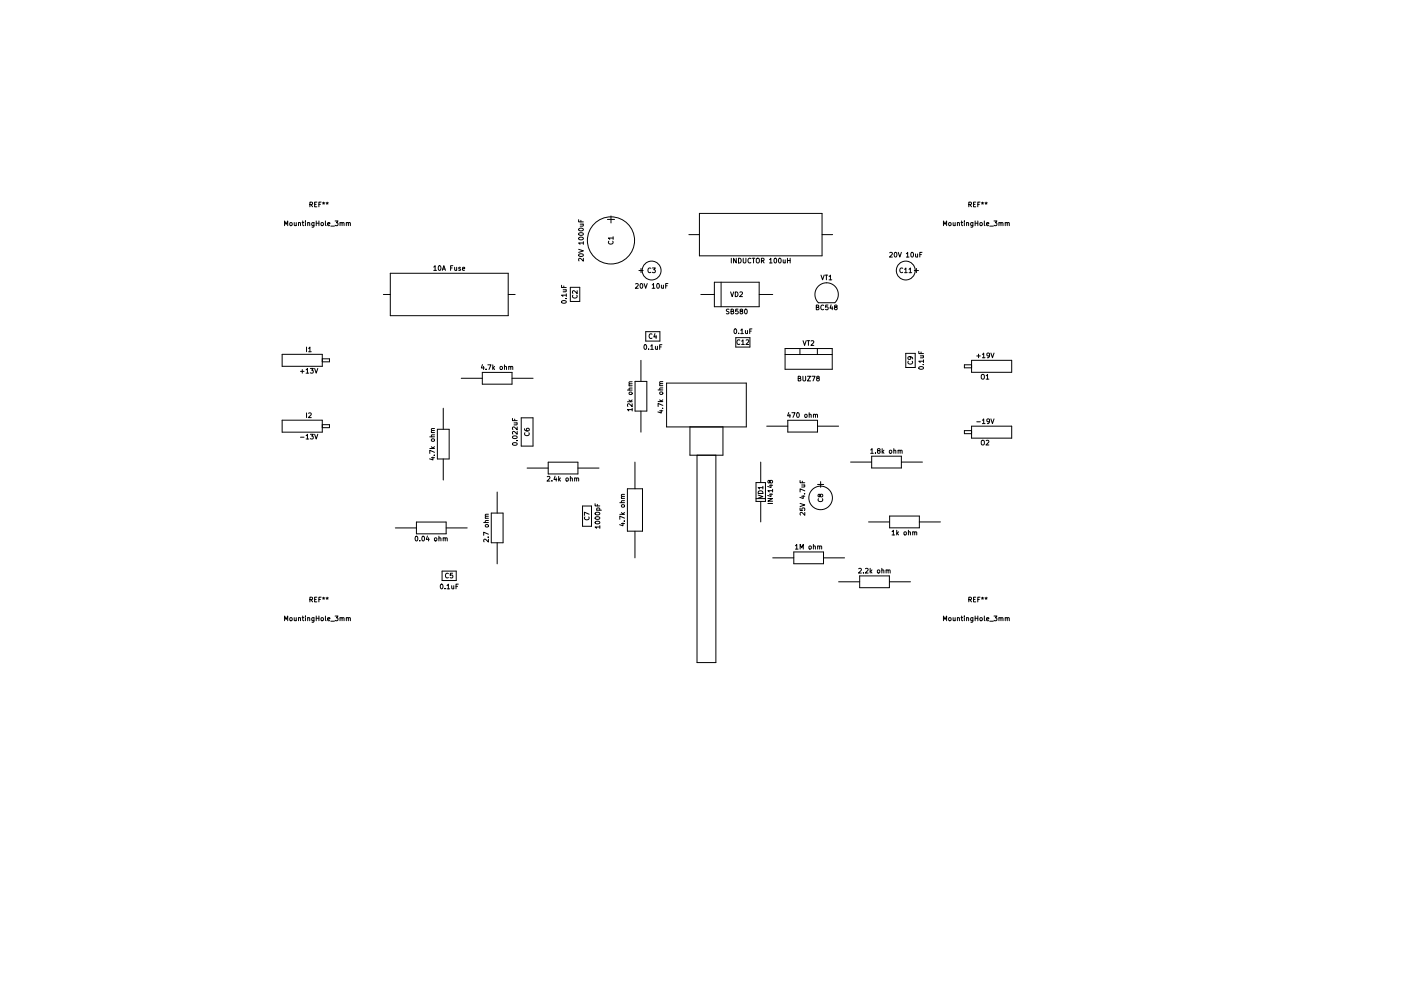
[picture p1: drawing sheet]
<svg xmlns="http://www.w3.org/2000/svg" width="297mm" height="210mm" viewBox="0 0 297 210" stroke-linecap="round" stroke-linejoin="round" font-family="sans-serif">
<g fill="none" stroke="#000" stroke-width=".21">
<path d="M60.3 47.9v-1l.4 .7 .3-.7v1M61.5 47.3h.4v.5h-.4zM62.4 47.2v.6h.4M62.8 47.2v.7M63.3 47.3h.4v.6M63.3 47.2v.7M64 47.2h.4M64.2 46.9v.8l.2 .2M64.8 46.9v.1M64.8 47.2v.7M65.2 47.3h.4l.1 .6M65.2 47.2v.7"/>
<path d="M65.7 43.4h.5v-.4l-.5-.1v1M65.9 43.4l.4 .5M66.6 47.2v.8l-.2 .2h-.3M66.6 47.3l-.3-.1-.2 .2 .1 .4h.4M66.7 43.4h.3M67 46.9v1M67 47.4h.6M67.2 42.9h-.5v1h.5M67.6 43.4h.3M67.6 46.9v1M68.1 42.9h-.5v1M68.1 47.3h.4v.5h-.4z"/>
<path d="M68.4 43h.4M68.5 43.3l.1-.2 .2 .2M68.6 42.9v.2M69 46.9v.8l.1 .2M69.1 43h.5M69.2 43.3l.2-.2 .1 .2M69.4 42.9v.2M69.5 47.5h.5l-.1-.2-.3-.1-.1 .2v.4h.4M70.1 48h.8M71 46.9h.7l-.4 .4 .3 .1v.4h-.6M72.1 47.3h.4v.6M72.1 47.2v.7"/>
<path d="M72.5 47.4l.4-.1 .1 .6M73.4 47.3h.4l.1 .6M73.4 47.2v.7M73.9 47.4l.3-.1 .1 .6M82.7 58h25.1v9h-25.1zM92 56.7l.3-.3v1M92 57.4h.5M93 56.5l.2-.1a.49 .49 0 0 1 .3 .5 .49 .49 0 0 1-.4 .4l-.2-.3zM93.8 57.4l.3-1 .3 1M93.9 57.1h.4M95.5 56.8h.4M96 56.4h-.5v1"/>
<path d="M96.4 56.7v.6h.4M96.8 56.7v.7M97.6 56.8h-.4l.4 .3v.2h-.4M98.1 57l.4-.1v-.1l-.3-.1-.1 .1v.5h.4M122.7 52.9l1 .3-1 .4M122.7 46.6v.5h1M122.7 49.5a.49 .49 0 0 1 .6-.2 .49 .49 0 0 1 .3 .5 .49 .49 0 0 1-.5 .2 .49 .49 0 0 1-.4-.5zM122.7 48.6a.49 .49 0 0 1 .6-.3 .49 .49 0 0 1 .3 .5 .49 .49 0 0 1-.5 .3 .49 .49 0 0 1-.4-.5zM122.8 53.9a.48 .48 0 0 1 .5-.1 .48 .48 0 0 1 .3 .5 .49 .49 0 0 1-.5 .2 .49 .49 0 0 1-.4-.5zM122.8 50.4a.48 .48 0 0 1 .5-.1 .48 .48 0 0 1 .3 .4 .49 .49 0 0 1-.5 .3 .49 .49 0 0 1-.4-.5zM123 47.6h.7M123.2 46.7v.4"/>
<path d="M123.6 47.6v.3l-.6 .1M123.7 54.8v.6l-.7-.6-.3 .2 .1 .4M123.7 51.6h-1l.3 .2M123.7 51.3v.5M128.8 46.6h1.5M129.1 51.2a.44 .44 0 0 0 .4 .6 .44 .44 0 0 0 .4-.6M129.5 45.8v1.5M130 50.5h-1l.3 .3M130 50.2v.6M135.5 57.4h.9M135.9 56.9v.9M138 56.9a.44 .44 0 0 0-.6 .5 .44 .44 0 0 0 .6 .4"/>
<path d="M138.3 56.9h.6l-.3 .3 .3 .1v.5h-.6M146 49.8h2.3M148.3 45.3h26v9h-26zM151.5 59.9h9.5v5.2h-9.5zM152.9 59.9v5.2M155.1 54.8v1M156.1 54.8v1l-.6-1v1M156.6 54.8a.51 .51 0 0 1 .6 .5 .51 .51 0 0 1-.6 .5zM157.6 54.8v.8l.2 .2 .3-.2v-.8M159.2 54.9a.44 .44 0 0 0-.6 .4 .44 .44 0 0 0 .6 .4M159.5 54.8h.6M159.8 54.8v1"/>
<path d="M160.4 54.9l.2-.1 .4 .1v.6l-.1 .2-.5-.1zM161.4 55.3h.5l.1-.4-.6-.1v1M161.7 55.3l.3 .5M163.1 55.1l.3-.3v1M163.1 55.8h.6M164.2 54.9l.1-.1a.49 .49 0 0 1 .4 .5 .49 .49 0 0 1-.5 .4l-.1-.3zM165.2 54.8h.1a.49 .49 0 0 1 .3 .5 .49 .49 0 0 1-.4 .4l-.1-.3zM166.1 55.1v.6h.4M166.5 55.1v.7M167 54.8v1M167 55.3h.5M167.5 54.8v1"/>
<path d="M174.1 58.4l.3 1 .3-1M174.3 49.8h2.2M174.9 58.4h.6M175.2 58.4v1M175.8 58.7l.3-.3v1M175.8 59.4h.6M188.6 53.6l.4-.1 .2 .3-.6 .7h.6M189.7 53.6l.1-.1a.49 .49 0 0 1 .4 .6 .49 .49 0 0 1-.5 .4l-.1-.3zM190.4 53.5l.4 1 .3-1M191.4 56.9a.44 .44 0 0 0-.6 .5 .44 .44 0 0 0 .6 .4M191.8 57.1l.3-.2v1M191.8 57.9h.5"/>
<path d="M192.2 53.8l.2-.3v1M192.2 54.5h.5M192.7 57.1l.3-.2v1M192.7 57.9h.6M193.2 53.6l.1-.1a.49 .49 0 0 1 .4 .6 .49 .49 0 0 1-.4 .4l-.2-.3zM193.8 57.4h.9M194.1 53.9l.1 .6 .3-.1M194.3 56.9v.9M194.5 53.9v.6M195 54h.3M195.5 53.5h-.5v1M200 47.9v-1l.4 .7 .3-.7v1"/>
<path d="M201.2 47.3h.4v.5h-.4zM202.1 47.2v.6h.4M202.5 47.2v.7M203 47.3h.4v.6M203 47.2v.7M203.7 47.2h.4M203.9 46.9v.8l.2 .2M204.5 46.9v.1M204.5 47.2v.7M204.9 47.3h.4l.1 .6M204.9 47.2v.7M205.4 43.4h.5v-.4l-.5-.1v1"/>
<path d="M205.6 43.4l.4 .5M206.3 47.2v.8l-.2 .2h-.3M206.3 47.3l-.3-.1-.2 .2 .1 .4h.4M206.4 43.4h.3M206.7 47.4h.6M206.7 46.9v1M206.9 42.9h-.5v1h.5M207.3 43.4h.3M207.3 46.9v1M207.8 42.9h-.5v1M207.8 47.3h.4v.5h-.4zM208.1 43h.4"/>
<path d="M208.2 43.3l.1-.2 .2 .2M208.3 42.9v.2M208.7 46.9v.8l.1 .2M208.8 43h.5M208.9 43.3l.2-.2 .1 .2M209.1 42.9v.2M209.2 47.5h.5l-.1-.2-.3-.1-.1 .2v.4h.4M209.8 48h.8M210.7 46.9h.7l-.4 .4 .3 .1v.4h-.6M211.8 47.3h.4v.6M211.8 47.2v.7M212.2 47.4l.4-.1 .1 .6"/>
<path d="M213.1 47.3h.4l.1 .6M213.1 47.2v.7M213.6 47.4l.3-.1 .1 .6M59.8 75.2h8.5v2.5h-8.5zM63.7 78.8h.8M64.1 78.4v.8M64.9 78.5l.3-.3v1M64.9 79.2h.6M65 73.6v1M65.4 73.9l.3-.3v1M65.4 74.6h.6M65.8 78.2h.6l-.3 .4h.3v.5h-.6"/>
<path d="M66.7 78.2l.3 1 .4-1M68.3 76.1h1.5v.7h-1.5M81.3 62.5h1.4M102.3 79h6.3v2.5h-6.3zM102.3 77.4l-.2 .7h.6M102.5 77.7v.7M103.1 78.3v.1M103.4 77.4h.7l-.4 1M104.5 77.4v1M104.6 78l.3 .4M104.9 77.7l-.4 .4M106.1 77.8l.2-.1 .2 .2v.3l-.2 .2-.3-.2z"/>
<path d="M107 77.8h.3l.1 .6M107 77.4v1M107.8 62.5h1.4M107.9 77.8h.3l.1 .6M107.9 77.7v.7M108.3 77.9l.4-.1v.6M119.1 60.5v.5h1M119.1 63.9a.49 .49 0 0 1 .6-.2 .49 .49 0 0 1 .3 .5 .49 .49 0 0 1-.6 .2 .49 .49 0 0 1-.3-.5zM119.4 61.5h.7M119.5 60.7v.3M120 63.3h.1M120 61.5v.4h-.6"/>
<path d="M120.1 62.6h-1l.2 .3M120.1 62.3v.6M120.9 61h2v3h-2zM121.5 62.6a.44 .44 0 0 0 .4 .6 .44 .44 0 0 0 .4-.6M122.4 61.7v.6l-.7-.6-.3 .2 .1 .3M134.8 60.3l.3-.1 .2 .2-.6 .8h.6M135.8 60.3l.1-.1a.49 .49 0 0 1 .4 .5 .49 .49 0 0 1-.4 .4l-.2-.3zM135.9 76.4v4.5M136.6 60.2l.3 1 .3-1M136.6 73.2l.2-.1a.49 .49 0 0 1 .3 .5 .49 .49 0 0 1-.4 .5l-.2-.4zM136.9 70.4h3v2h-3zM137.5 74v.1"/>
<path d="M138 73.4l.2-.3v1M138 74.1h.5M138.2 70.9a.44 .44 0 0 0-.6 .4 .44 .44 0 0 0 .6 .4M138.3 60.4l.3-.2v1M138.3 61.2h.6M138.9 70.8l-.3 .7h.6M139 73.5v.6l.4-.1M139.1 71.2v.6M139.3 60.3l.2-.1a.49 .49 0 0 1 .3 .5 .49 .49 0 0 1-.4 .4l-.2-.3zM139.4 73.5v.6M139.9 73.6h.3M140.2 60.5l.1 .6h.4"/>
<path d="M140.3 73.1h-.4v1M140.7 60.5v.7M141.1 60.6h.4M141.6 60.2h-.5v1M148.6 62.5h2.9M154.6 65.6l-.6 .1a.42 .42 0 0 0 .5 .5v.3h-.5M154.9 61.9l.3 1 .4-1M155 66.1l.4-.1 .1-.3-.5-.1v1h.4l.2-.3-.3-.2M155.7 69.9l.2-.1a.49 .49 0 0 1 .3 .5 .49 .49 0 0 1-.4 .4l-.2-.3zM155.9 61.9a.51 .51 0 0 1 .6 .5 .51 .51 0 0 1-.6 .5zM156 71.6h3v2h-3zM156.5 65.6h-.5l-.1 .5 .5-.1 .1 .5h-.6"/>
<path d="M156.6 70.7v.1M156.9 62l.3-.1 .2 .3-.6 .7h.6M156.9 72.2a.44 .44 0 0 0-.7 .4 .44 .44 0 0 0 .7 .4M157 70.1l.3-.3v1M157 70.8h.6M157.1 66l-.2-.3 .5-.1v.3l-.5 .3 .2 .4 .4-.2-.2-.4M157.2 72.4l.3-.3v1M157.2 73.1h.6M157.9 65.7l.2-.1a.49 .49 0 0 1 .3 .5 .49 .49 0 0 1-.4 .4l-.1-.3zM158 70.1l.1 .6h.4M158.2 72.2l.4-.1 .2 .3-.7 .7h.7M158.5 70.1v.7"/>
<path d="M159 70.3h.3M159.4 69.8h-.4v1M161 62.5h2.8M166.5 73.9h9.9v4.4h-9.9zM166.5 75.2h9.9M169.6 73.9v1.3M170.2 79.8v.8l.2 .2 .4-.2v-.8M170.3 72.3l.3 1 .3-1M171.1 72.3h.6M171.2 79.8h.7l-.7 1h.7M171.4 72.3v1M172 72.4l.4-.1 .1 .3-.6 .7h.6"/>
<path d="M172.1 79.8h.7l-.4 1M173.1 65.2l.4-.1v-.3l-.4-.1v1h.4l.1-.3-.2-.2M173.3 73.9v1.3M174.6 64.8a.44 .44 0 0 0-.6 .4 .44 .44 0 0 0 .6 .4M175.5 64.7h-.4l-.1 .5 .5-.1v.5h-.5M176.2 64.7l-.2 .7h.6M176.5 65.1v.6M177 64.2h-3.5a2.48 2.48 0 0 1 0-3.5 2.48 2.48 0 0 1 3.5 0 2.48 2.48 0 0 1 0 3.5M177.1 65.1l-.1-.3h.4l.1 .3-.6 .2 .2 .4 .4-.2-.2-.4M192 75h2v3h-2zM192.6 76.6a.44 .44 0 0 0 .4 .7 .44 .44 0 0 0 .4-.7M192.9 75.7l.2 .2v.3h-.5l-.1-.3 .2-.2h.6l.2 .5"/>
<path d="M194.8 74.5v.5h1M194.9 77.9a.48 .48 0 0 1 .6-.2 .48 .48 0 0 1 .3 .5 .49 .49 0 0 1-.6 .2 .49 .49 0 0 1-.3-.5zM195.1 75.5h.7M195.3 74.7v.3M195.7 77.3h.1M195.7 75.5l.1 .4h-.7M195.8 76.6h-1l.3 .3M195.8 76.3v.6M206 76.4h8.5v2.6h-8.5zM206 77.4h-1.5v.6h1.5M207.1 75.5h.7M207.5 75.1v.8"/>
<path d="M208.1 79.6l.2-.2 .4 .2v.5l-.1 .3-.5-.1zM208.3 75.2l.3-.3v1M208.3 75.9h.5M209.1 79.7l.3-.3v1M209.8 75.3l-.2 .2h-.3v-.5l.3-.1 .2 .2v.6l-.5 .2M210.1 74.9l.3 1 .4-1M59.8 89.1h8.5v2.6h-8.5zM63.7 92.8h.8M64.9 92.4l.3-.3v1M64.9 93.1h.6M65 87.6v1M65.4 87.7l.4-.1 .2 .3-.6 .7h.6"/>
<path d="M65.8 92.1h.6l-.3 .4 .3 .1v.4h-.6M66.7 92.1l.3 1 .4-1M68.3 90.1h1.5v.6h-1.5M91.1 95.2h1M91.1 92.7h1M91.5 97.1h.6M91.5 94.8l.3 .4M91.5 91.8h.6M91.5 93.2l.4-.1 .2 .3-.2 .2h-.3l-.1-.2zM91.8 97v.6l-.7-.3M92 96.6h.1M92.1 96l-1-.5v.7"/>
<path d="M92.1 92.3h-.6l.1 .4M92.1 91.3l-.6 .1 .1 .4M92.1 90.9l-.6 .1 .1 .3M92.1 94.8l-.4 .3M92.7 91.1h2.5v6.3h-2.5zM94 86.6v4.5M94 97.4v4.4M97.8 80.3h4.5M108.6 80.3h4.4M108.7 88.8v.4h1M108.7 94.1a.49 .49 0 0 1 .6-.3 .49 .49 0 0 1 .3 .5 .49 .49 0 0 1-.6 .3 .49 .49 0 0 1-.3-.5zM108.7 92.6a.48 .48 0 0 1 .6-.2 .48 .48 0 0 1 .3 .5 .49 .49 0 0 1-.6 .2 .49 .49 0 0 1-.3-.5z"/>
<path d="M109 89.7h.7M109.1 88.9v.3M109.6 93.5h.1M109.6 89.7v.4h-.6M109.7 91.5v.6l-.8-.6-.2 .2v.4M109.7 90.6v.6l-.8-.6-.2 .2v.3M110.5 88.6h2.5v6h-2.5zM111.2 91l.3 .4h.5l.2-.2-.1-.3-.5 .1v.2l.2 .2M111.3 91.8a.44 .44 0 0 0 .4 .6 .44 .44 0 0 0 .4-.6M111.8 99.3h4.4M116.2 98.1h6.3v2.5h-6.3zM122.5 99.3h4.5"/>
<path d="M133 85.2h1M133 82.8h1M133.4 81.9h.6M133.4 84.9l.3 .3M133.4 83.3l.4-.1 .2 .3-.2 .2h-.2l-.2-.2zM134 86.9h-1l.3 .3M134 85.7v.6l-.7-.6-.3 .2 .1 .3M134 82.3l-.6 .1 .1 .4M134 81.4l-.6 .1 .1 .4M134 81h-.6l.1 .4M134 86.6v.6M134 84.9l-.3 .2"/>
<path d="M134.6 98v5.7M134.6 80.9h2.5v6.3h-2.5zM135.9 87.2v4.5M139.5 85.2h1M139.5 82.7h1M139.9 87.2h.6M139.9 84.8l.3 .4M139.9 81.8h.6M140 83.2h.4l.1 .4h-.5zM140.2 87v.6l-.7-.2M140.4 86.6h.1M140.5 86l-1-.4v.7"/>
<path d="M140.5 82.3h-.6l.1 .4M140.5 81.4h-.6l.1 .4M140.5 81h-.6l.1 .4M140.5 84.8l-.3 .3M141.3 81.3h16.9v9.3h-16.9zM146.3 90.6v6h7v-6M147.8 96.6v44h4v-44M161.3 98v4.4M162.6 90.4h4.4M167 89.2h6.3v2.5h-6.3zM167.2 87.5l-.2 .7h.6M167.5 87.9v.7"/>
<path d="M167.9 87.6h.7l-.5 1M169 87.7l.1-.1a.49 .49 0 0 1 .4 .5 .49 .49 0 0 1-.5 .4l-.1-.3zM169.2 80.3l.5-.1v-.3l-.5-.1v1h.4l.2-.3-.2-.2M170.7 87.9h.2l.2 .2v.3l-.2 .2-.3-.2zM171.6 88l.3-.1 .1 .7M171.6 87.6v1M172.5 88l.3-.1 .1 .7M172.5 87.9v.7M172.9 88l.4-.1v.7M173.3 90.4h4.5M173.3 80.2l-.1-.3h.4l.1 .3-.6 .2 .2 .4 .4-.2-.2-.4M180.3 98h4.5"/>
<path d="M184.6 95.5l.3-.3v1M184.6 96.2h.6M184.8 96.8h6.3v2.5h-6.3zM185.6 96.1v.1M186.2 95.6l-.1-.3 .4-.1 .1 .3-.6 .3 .2 .4 .4-.2-.2-.4M187 95.2v1M187.1 95.8l.3 .4M187.4 95.5l-.4 .4M188.7 95.6l.2-.1 .2 .2v.3l-.2 .2-.3-.2zM189.5 95.6h.4v.6M189.5 95.2v1M190.4 95.6h.4v.6"/>
<path d="M190.4 95.5v.7M190.8 95.7l.4-.1 .1 .6M191.1 98h4.5M206 90.4h8.5v2.6h-8.5zM206 91.4h-1.5v.6h1.5M207.1 89.5h.7M208.1 93.6l.2-.2 .4 .2v.5l-.1 .3-.5-.1zM208.3 89.2l.3-.3v1M208.3 89.9h.5M209.1 93.5l.4-.1 .2 .3-.7 .7h.7M209.1 80.4h.6M209.8 89.3l-.2 .2-.3-.1v-.4l.3-.1 .2 .2v.5l-.5 .3"/>
<path d="M210.1 88.9l.3 1 .4-1M83.8 112h4.5M88.1 113.9l.1-.1a.49 .49 0 0 1 .4 .5 .49 .49 0 0 1-.4 .4l-.2-.3zM88.3 110.8h6.3v2.5h-6.3zM89 114.7v.1M89.5 113.9l.2-.1a.49 .49 0 0 1 .3 .5 .49 .49 0 0 1-.4 .4l-.2-.3zM90.6 113.7l-.2 .7h.6M90.9 114.1v.7M92.2 114.2h.4l-.1 .5h-.3zM93.1 114.2h.3l.1 .6M93.1 113.8v1M94 114.2h.3l.1 .6"/>
<path d="M94 114.1v.7M94.4 114.2h.4v.6M94.6 112h4.5M102.6 110.9h1M102.9 110h.7M102.9 111.4l.5-.1 .2 .3-.2 .2h-.3l-.2-.2zM103.5 114h.1M103.6 114.4v.6l-.8-.6-.2 .2v.4M103.6 113.3l-1-.4v.7M103.6 110.4l-.7 .1 .1 .4M103.6 109.5l-.7 .1 .1 .4M103.6 109.1l-.7 .1 .1 .3"/>
<path d="M104.2 108.9h2.5v6.3h-2.5zM105.4 104.4v4.5M105.4 115.2v4.4M116 101.2l.4-.1 .2 .3-.6 .7h.6M117 102v.1M117.7 101l-.2 .7h.6M117.9 101.4v.7M118.5 101.1v1M118.5 101.7l.3 .4M118.8 101.4l-.3 .4M120.1 101.5l.2-.1 .2 .2v.3l-.2 .2-.3-.2zM120.9 101.5h.4l.1 .6"/>
<path d="M120.9 101.1v1M121.8 101.5h.4l.1 .6M121.8 101.4v.7M122.3 101.5h.3l.1 .6M123.5 107.4h1.9v4.3h-1.9zM124 109.7a.44 .44 0 0 0 .4 .6 .44 .44 0 0 0 .4-.6M124.9 109.1l-1-.4v.6M126.2 106.9v.4h1M126.2 110.7a.49 .49 0 0 1 .6-.2 .49 .49 0 0 1 .3 .5 .49 .49 0 0 1-.5 .2 .49 .49 0 0 1-.4-.5zM126.2 109.8a.49 .49 0 0 1 .6-.2 .49 .49 0 0 1 .3 .5 .49 .49 0 0 1-.5 .2 .49 .49 0 0 1-.4-.5zM126.2 108.8a.49 .49 0 0 1 .6-.2 .49 .49 0 0 1 .3 .5 .49 .49 0 0 1-.5 .2 .49 .49 0 0 1-.4-.5zM126.5 108.2h1"/>
<path d="M126.6 108.2l-.1-.2 .2-.2 .4 .1v.3M126.6 107v.3M127.2 111.8h-1l.3 .3M127.2 111.5v.6M131.4 109.1h1M131.4 106.7h1M131.7 111.1h.7M131.7 108.7l.4 .4M131.7 105.7h.7M131.8 107.2l.4-.1 .2 .3-.2 .2h-.3l-.2-.2zM132.1 110.9v.7l-.7-.3M132.3 110.6h.1"/>
<path d="M132.4 109.9l-1-.4v.7M132.4 106.2l-.6 .1v.4M132.4 105.3l-.6 .1v.3M132.4 104.9h-.6l.1 .4M132.4 108.7l-.4 .3M133 103.7h3.2v9h-3.2zM134.6 112.7v5.7M160.3 102.4h2v4h-2zM160.3 105.8h2M160.7 105l1 .4-1 .3M160.9 104.2a.52 .52 0 0 1 .6 0 .52 .52 0 0 1 .2 .5h-1zM161.3 106.4v4.3"/>
<path d="M161.7 103.5h-1l.3 .2M161.7 103.2v.5M162.8 105.8h1l-1 .5h1M162.8 106.8h1M163.1 104.9h.7M163.1 103h.7M163.2 102.1l.2-.2 .4 .2v.3l-.4 .1-.3-.5h-.2v.4l.3-.1M163.5 104.7v.6l-.7-.2M163.5 102.8v.6l-.7-.2M163.8 104.1h-1l.3 .3M163.8 103.8v.6M163.8 118.4h4.5"/>
<path d="M168.3 117.1h6.3v2.5h-6.3zM168.6 115.8l.3-.3v1M168.6 116.5h.6M169.6 107.8v.5h.5v-.4l.4-.1v.5M169.6 106.8l1 .3-1 .4M169.6 101.9v.5h1M169.6 116.5v-1l.4 .7 .3-.7v1M170 105.3h.6M170 102.9h.6M170.1 102.1v.3M170.3 105.1v.7l-.7-.3M170.5 104.8h.1"/>
<path d="M170.5 102.9l.1 .4h-.6M170.6 108.7v.6l-.7-.6-.3 .2 .1 .4M170.6 104.1l-1-.4v.7M171.6 115.9l.2-.1 .2 .2v.3l-.2 .2-.3-.2zM172.5 115.9h.3l.1 .6M172.5 115.5v1M173.3 102.8h1.3M173.4 115.9h.3l.1 .6M173.4 115.8v.7M173.5 105.8a.44 .44 0 0 0 .4 .6 .44 .44 0 0 0 .4-.6M173.8 116l.4-.1v.6M173.9 105l.2-.1 .3 .1v.3l-.3 .1-.3-.5h-.3v.5l.4-.2"/>
<path d="M174 102.2v1.2M174.6 118.4h4.5M184.1 110.7h4.5M188.6 109.5h6.3v2.5h-6.3zM189.1 112.8l.3-.3v1M189.1 113.5h.6M190.1 112.5v1M190.2 113.1l.3 .4M190.5 112.8l-.4 .4M191.7 112.9l.3-.1 .2 .2v.3l-.2 .2-.3-.2zM192.6 112.9h.4v.6M192.6 112.5v1"/>
<path d="M193.5 112.9h.4v.6M193.5 112.8v.7M193.9 113l.4-.1 .1 .6M194.9 110.7h4.5M60.3 131.7v-1l.4 .7 .3-.7v1M61.5 131.1h.4v.6l-.4-.1zM62.4 131v.7l.4-.1M62.8 131v.7M63.3 131.1h.4v.6M63.3 131v.7M64 131h.4M64.2 130.7v.9l.2 .1"/>
<path d="M64.8 130.7v.1M64.8 131v.7M65.2 131.1h.4l.1 .6M65.2 131v.7M65.7 127.2h.5v-.4l-.5-.1v1M65.9 127.2l.4 .5M66.6 131v.8l-.2 .2h-.3M66.6 131.1l-.3-.1-.2 .2 .1 .5h.4M66.7 127.2h.3M67 130.7v1M67 131.2h.6M67.2 126.7h-.5v1h.5"/>
<path d="M67.6 127.2h.3M67.6 130.7v1M68.1 126.7h-.5v1M68.1 131.1h.4v.6l-.4-.1zM68.4 126.8h.4M68.5 127.1l.1-.2 .2 .2M68.6 126.7v.2M69 130.7v.9l.1 .1M69.1 126.8h.5M69.2 127.1l.2-.2 .1 .2M69.4 126.7v.2M69.5 131.4l.5-.1-.1-.2-.3-.1-.1 .2v.5h.4"/>
<path d="M70.1 131.8h.8M71 130.7h.7l-.4 .4 .3 .1v.4h-.6M72.1 131.1h.4v.6M72.1 131v.7M72.5 131.2l.4-.1 .1 .6M73.4 131.1h.4l.1 .6M73.4 131v.7M73.9 131.2l.3-.1 .1 .6M93.4 124l.2-.1a.49 .49 0 0 1 .3 .5 .49 .49 0 0 1-.4 .5l-.2-.4zM93.7 121.2h3v2h-3zM94.3 124.8v.1M94.8 124.2l.3-.3v1"/>
<path d="M94.8 124.9h.5M95.1 121.7a.44 .44 0 0 0-.7 .4 .44 .44 0 0 0 .7 .4M95.8 124.3v.6l.4-.1M96 121.6h-.5l-.1 .5 .5-.1 .1 .5h-.6M96.2 124.3v.6M96.7 124.4h.3M97.2 123.9h-.5v1M177.8 123.4h4.5M182.1 120.7l.3-.1 .2 .3-.6 .7h.6M182.3 122.2h6.3v2.5h-6.3zM183.1 121.5v.1M183.5 120.7l.4-.1 .2 .3-.7 .7h.7"/>
<path d="M184.5 120.6v1M184.6 121.2l.3 .4M184.9 120.9l-.4 .4M186.1 121l.2-.1 .2 .2v.3l-.2 .2-.3-.2zM187 121h.3l.1 .6M187 120.6v1M187.9 121h.4v.6M187.9 120.9v.7M188.3 121.1l.4-.1v.6M188.6 123.4h4.4M200 131.7v-1l.4 .7 .3-.7v1M201.2 131.1h.4v.6l-.4-.1z"/>
<path d="M202.1 131v.7l.4-.1M202.5 131v.7M203 131.1h.4v.6M203 131v.7M203.7 131h.4M203.9 130.7v.9l.2 .1M204.5 130.7v.1M204.5 131v.7M204.9 131.1h.4l.1 .6M204.9 131v.7M205.4 127.2h.5v-.4l-.5-.1v1M205.6 127.2l.4 .5"/>
<path d="M206.3 131v.8l-.2 .2h-.3M206.3 131.1l-.3-.1-.2 .2 .1 .5h.4M206.4 127.2h.3M206.7 131.2h.6M206.7 130.7v1M206.9 126.7h-.5v1h.5M207.3 127.2h.3M207.3 130.7v1M207.8 126.7h-.5v1M207.8 131.1h.4v.6l-.4-.1zM208.1 126.8h.4M208.2 127.1l.1-.2 .2 .2"/>
<path d="M208.3 126.7v.2M208.7 130.7v.9l.1 .1M208.8 126.8h.5M208.9 127.1l.2-.2 .1 .2M209.1 126.7v.2M209.2 131.4l.5-.1-.1-.2-.3-.1-.1 .2v.5h.4M209.8 131.8h.8M210.7 130.7h.7l-.4 .4 .3 .1v.4h-.6M211.8 131.1h.4v.6M211.8 131v.7M212.2 131.2l.4-.1 .1 .6M213.1 131.1h.4l.1 .6"/>
<path d="M213.1 131v.7M213.6 131.2l.3-.1 .1 .6"/>
<circle cx="129.5" cy="51" r="5"/>
<circle cx="138.2" cy="57.4" r="2"/>
<circle cx="192" cy="57.4" r="2"/>
<circle cx="174" cy="105.6" r="2.5"/>
</g>
</svg>
